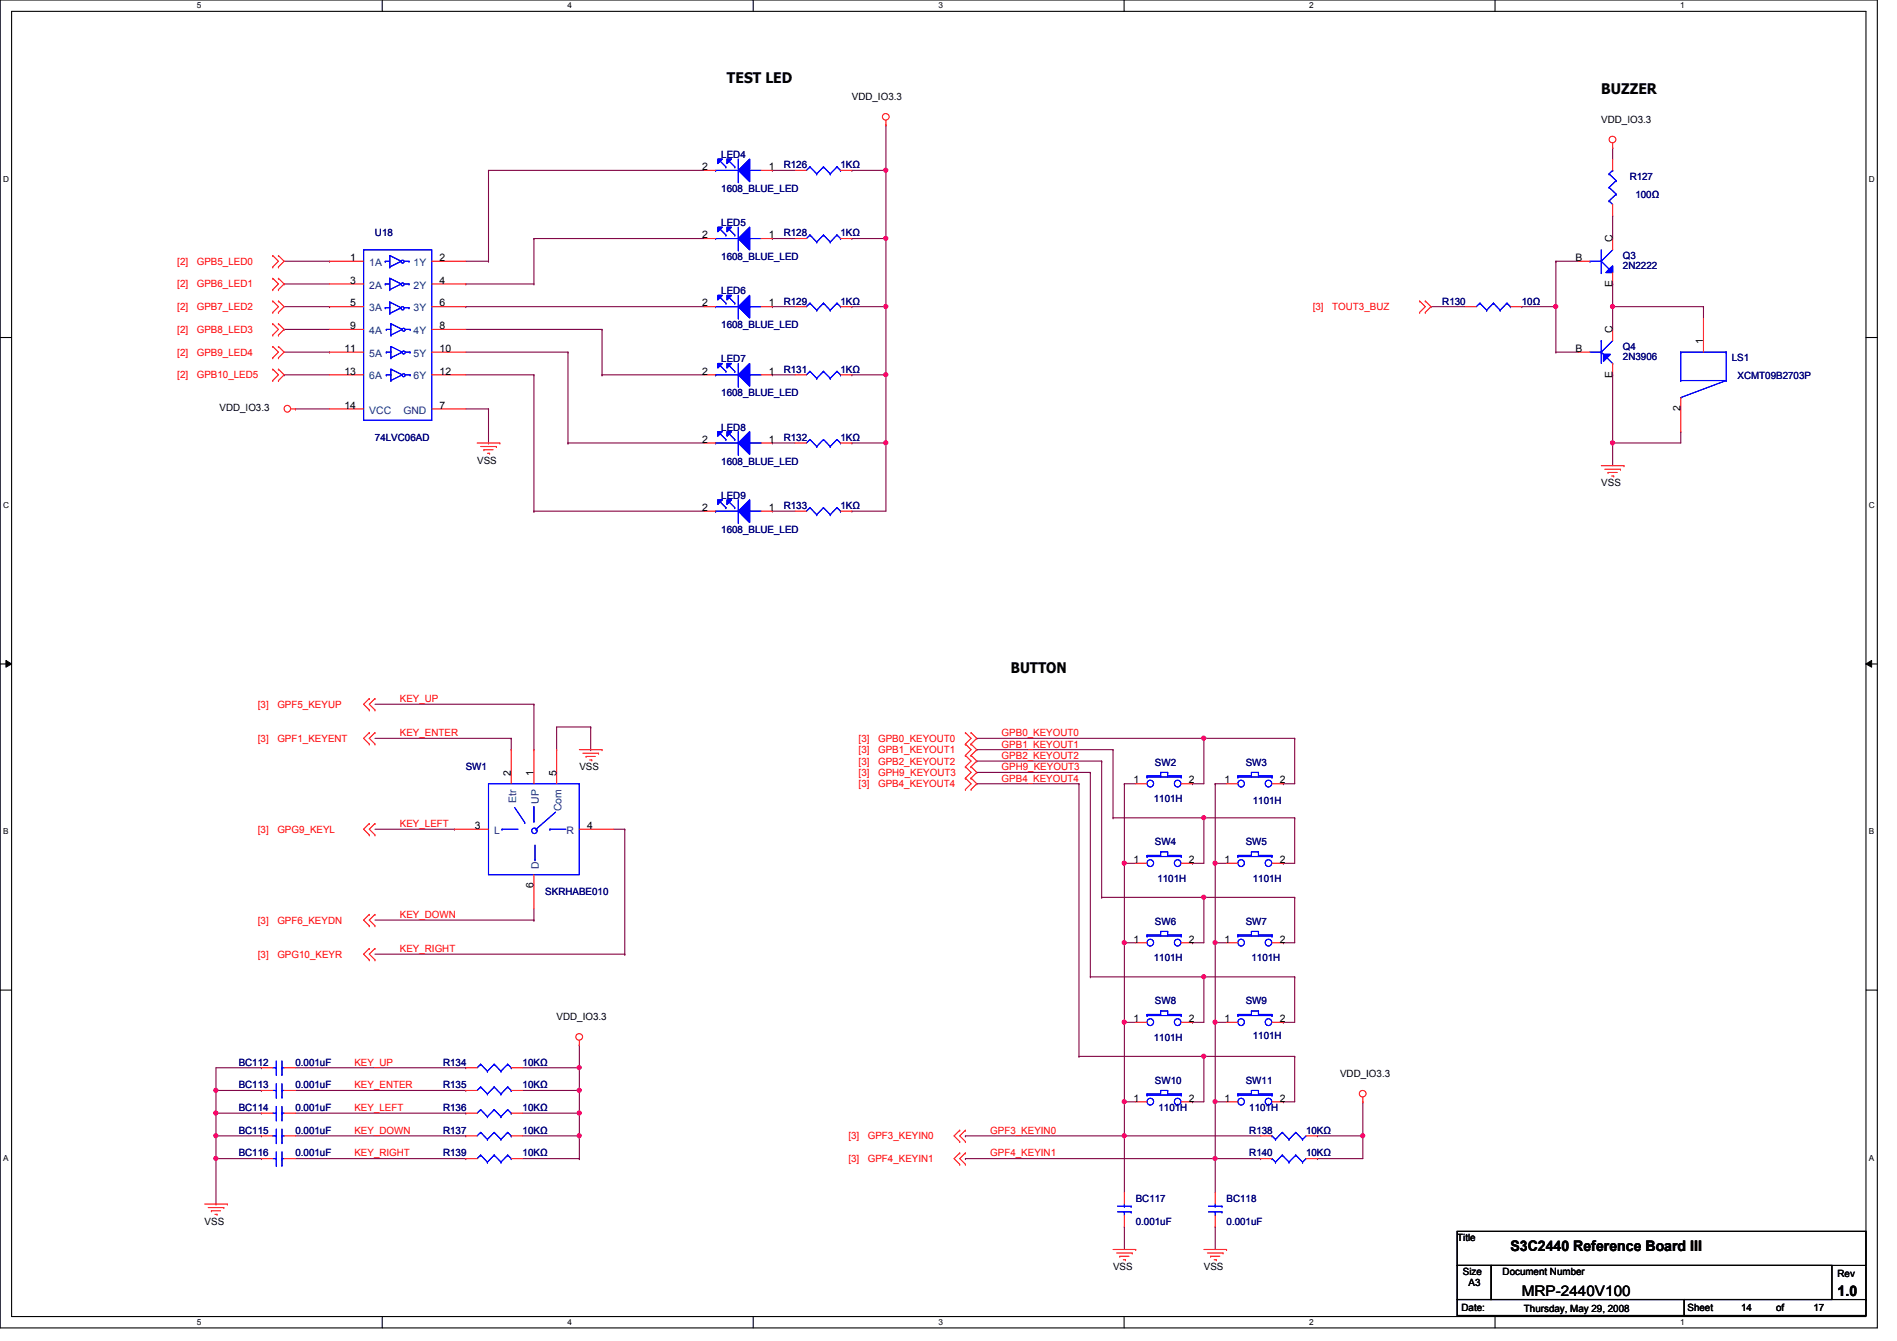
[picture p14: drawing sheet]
<svg xmlns="http://www.w3.org/2000/svg" width="297mm" height="210mm" viewBox="0 0 297 210" stroke-linecap="round" stroke-linejoin="round" font-family="sans-serif">
<defs><g id="words">
<g font-size="2.3">
<text x="113.8" y="13">TEST LED</text>
<text x="250.7" y="14.7">BUZZER</text>
<text x="158.3" y="105.4">BUTTON</text>
<text x="236.5" y="195.7">S3C2440 Reference Board III</text>
<text x="238.3" y="202.8">MRP-2440V100</text>
<text x="287.7" y="202.9">1.0</text>
</g>
<g font-size="1.6">
<text x="133.4" y="15.7">VDD_IO3.3</text>
<text x="250.7" y="19.2">VDD_IO3.3</text>
<text x="109.9" y="26.6">2</text>
<text x="120.4" y="26.6">1</text>
<text x="54.8" y="40.9">1</text>
<text x="68.8" y="40.9">2</text>
<text x="109.9" y="37.3">2</text>
<text x="120.4" y="37.3">1</text>
<text x="246.7" y="40.9">B</text>
<text x="252.5" y="37.9" transform="rotate(-90 252.5 37.9)">C</text>
<text x="54.8" y="44.4">3</text>
<text x="54.8" y="48">5</text>
<text x="68.8" y="44.4">4</text>
<text x="68.8" y="48">6</text>
<text x="109.9" y="48">2</text>
<text x="120.4" y="48">1</text>
<text x="252.5" y="45" transform="rotate(-90 252.5 45)">E</text>
<text x="54.8" y="51.5">9</text>
<text x="68.8" y="51.5">8</text>
<text x="252.5" y="52.1" transform="rotate(-90 252.5 52.1)">C</text>
<text x="266.7" y="53.9" transform="rotate(-90 266.7 53.9)">1</text>
<text x="53.9" y="55.1">11</text>
<text x="53.9" y="58.6">13</text>
<text x="68.8" y="55.1">10</text>
<text x="68.8" y="58.6">12</text>
<text x="109.9" y="58.6">2</text>
<text x="120.4" y="58.6">1</text>
<text x="246.7" y="55.1">B</text>
<text x="252.5" y="59.2" transform="rotate(-90 252.5 59.2)">E</text>
<text x="34.4" y="64.4">VDD_IO3.3</text>
<text x="53.9" y="64">14</text>
<text x="68.8" y="64">7</text>
<text x="263.1" y="64.3" transform="rotate(-90 263.1 64.3)">2</text>
<text x="109.9" y="69.3">2</text>
<text x="120.4" y="69.3">1</text>
<text x="74.7" y="72.6">VSS</text>
<text x="250.7" y="76.1">VSS</text>
<text x="109.9" y="80">2</text>
<text x="120.4" y="80">1</text>
<text x="80" y="121.5" transform="rotate(-90 80 121.5)">2</text>
<text x="83.6" y="121.5" transform="rotate(-90 83.6 121.5)">1</text>
<text x="87.1" y="121.5" transform="rotate(-90 87.1 121.5)">5</text>
<text x="90.7" y="120.6">VSS</text>
<text x="177.5" y="122.6">1</text>
<text x="186.2" y="122.6">2</text>
<text x="191.7" y="122.6">1</text>
<text x="200.4" y="122.6">2</text>
<text x="74.4" y="129.8">3</text>
<text x="91.9" y="129.8">4</text>
<text x="177.5" y="135.1">1</text>
<text x="186.2" y="135.1">2</text>
<text x="191.7" y="135.1">1</text>
<text x="200.4" y="135.1">2</text>
<text x="83.6" y="139" transform="rotate(-90 83.6 139)">6</text>
<text x="177.5" y="147.5">1</text>
<text x="186.2" y="147.5">2</text>
<text x="191.7" y="147.5">1</text>
<text x="200.4" y="147.5">2</text>
<text x="87.2" y="159.7">VDD_IO3.3</text>
<text x="177.5" y="160">1</text>
<text x="186.2" y="160">2</text>
<text x="191.7" y="160">1</text>
<text x="200.4" y="160">2</text>
<text x="177.5" y="172.4">1</text>
<text x="186.2" y="172.4">2</text>
<text x="191.7" y="172.4">1</text>
<text x="200.4" y="172.4">2</text>
<text x="209.8" y="168.6">VDD_IO3.3</text>
<text x="32" y="191.7">VSS</text>
<text x="228.2" y="194.2">Title</text>
<text x="174.3" y="198.8">VSS</text>
<text x="188.5" y="198.8">VSS</text>
<text x="229.1" y="199.5">Size</text>
<text x="230" y="201.3">A3</text>
<text x="235.3" y="199.5">Document Number</text>
<text x="287.7" y="199.9">Rev</text>
<text x="228.8" y="205.2">Date:</text>
<text x="238.6" y="205.4">Thursday, May 29, 2008</text>
<text x="264.2" y="205.2">Sheet</text>
<text x="272.6" y="205.2">14</text>
<text x="278.1" y="205.2">of</text>
<text x="284" y="205.2">17</text>
</g>
<g font-size="1.6" fill="#000080">
<text x="112.9" y="24.7">LED4</text>
<text x="122.7" y="26.3">R126</text>
<text x="131.6" y="26.3">1KΩ</text>
<text x="255.2" y="28.1">R127</text>
<text x="112.9" y="30.1">1608_BLUE_LED</text>
<text x="112.9" y="35.4">LED5</text>
<text x="256.1" y="30.9">100Ω</text>
<text x="58.7" y="37">U18</text>
<text x="112.9" y="40.7">1608_BLUE_LED</text>
<text x="122.7" y="37">R128</text>
<text x="131.6" y="37">1KΩ</text>
<text x="254.1" y="40.6">Q3</text>
<text x="112.9" y="46.1">LED6</text>
<text x="122.7" y="47.7">R129</text>
<text x="131.6" y="47.7">1KΩ</text>
<text x="225.8" y="47.7">R130</text>
<text x="238.3" y="47.7">10Ω</text>
<text x="254.1" y="42.2">2N2222</text>
<text x="112.9" y="51.4">1608_BLUE_LED</text>
<text x="112.9" y="56.7">LED7</text>
<text x="122.7" y="58.3">R131</text>
<text x="131.6" y="58.3">1KΩ</text>
<text x="254.1" y="54.8">Q4</text>
<text x="254.1" y="56.4">2N3906</text>
<text x="271.2" y="56.6">LS1</text>
<text x="272.1" y="59.4">XCMT09B2703P</text>
<text x="112.9" y="62.1">1608_BLUE_LED</text>
<text x="58.7" y="69">74LVC06AD</text>
<text x="112.9" y="67.4">LED8</text>
<text x="122.7" y="69">R132</text>
<text x="131.6" y="69">1KΩ</text>
<text x="112.9" y="72.7">1608_BLUE_LED</text>
<text x="112.9" y="78.1">LED9</text>
<text x="112.9" y="83.4">1608_BLUE_LED</text>
<text x="122.7" y="79.7">R133</text>
<text x="131.6" y="79.7">1KΩ</text>
<text x="180.8" y="119.8">SW2</text>
<text x="195.1" y="119.8">SW3</text>
<text x="72.9" y="120.6">SW1</text>
<text x="180.7" y="125.6">1101H</text>
<text x="196.2" y="125.9">1101H</text>
<text x="180.8" y="132.3">SW4</text>
<text x="195.1" y="132.3">SW5</text>
<text x="85.4" y="140.1">SKRHABE010</text>
<text x="181.2" y="138">1101H</text>
<text x="196.2" y="138">1101H</text>
<text x="180.8" y="144.7">SW6</text>
<text x="195.1" y="144.7">SW7</text>
<text x="180.7" y="150.5">1101H</text>
<text x="196" y="150.5">1101H</text>
<text x="180.8" y="157.2">SW8</text>
<text x="195.1" y="157.2">SW9</text>
<text x="37.4" y="166.8">BC112</text>
<text x="46.3" y="166.8">0.001uF</text>
<text x="69.4" y="166.8">R134</text>
<text x="81.8" y="166.8">10KΩ</text>
<text x="180.7" y="162.9">1101H</text>
<text x="196.2" y="162.7">1101H</text>
<text x="37.4" y="173.9">BC114</text>
<text x="37.4" y="170.3">BC113</text>
<text x="46.3" y="173.9">0.001uF</text>
<text x="46.3" y="170.3">0.001uF</text>
<text x="69.4" y="173.9">R136</text>
<text x="69.4" y="170.3">R135</text>
<text x="81.8" y="173.9">10KΩ</text>
<text x="81.8" y="170.3">10KΩ</text>
<text x="180.8" y="169.6">SW10</text>
<text x="181.4" y="173.9">1101H</text>
<text x="195.1" y="169.6">SW11</text>
<text x="195.6" y="173.9">1101H</text>
<text x="37.4" y="177.5">BC115</text>
<text x="46.3" y="177.5">0.001uF</text>
<text x="69.4" y="177.5">R137</text>
<text x="81.8" y="177.5">10KΩ</text>
<text x="195.6" y="177.5">R138</text>
<text x="204.5" y="177.5">10KΩ</text>
<text x="37.4" y="181">BC116</text>
<text x="46.3" y="181">0.001uF</text>
<text x="69.4" y="181">R139</text>
<text x="81.8" y="181">10KΩ</text>
<text x="195.6" y="181">R140</text>
<text x="204.5" y="181">10KΩ</text>
<text x="177.8" y="188.1">BC117</text>
<text x="177.8" y="191.7">0.001uF</text>
<text x="192.1" y="188.1">BC118</text>
<text x="192.1" y="191.7">0.001uF</text>
</g>
<g font-size="1.6" fill="#f00">
<text x="27.8" y="41.4">[2]</text>
<text x="30.8" y="41.4">GPB5_LED0</text>
<text x="27.8" y="45">[2]</text>
<text x="30.8" y="45">GPB6_LED1</text>
<text x="27.8" y="48.6">[2]</text>
<text x="27.8" y="52.1">[2]</text>
<text x="30.8" y="48.6">GPB7_LED2</text>
<text x="30.8" y="52.1">GPB8_LED3</text>
<text x="205.6" y="48.6">[3]</text>
<text x="208.6" y="48.6">TOUT3_BUZ</text>
<text x="27.8" y="55.7">[2]</text>
<text x="27.8" y="59.2">[2]</text>
<text x="30.8" y="55.7">GPB9_LED4</text>
<text x="30.8" y="59.2">GPB10_LED5</text>
<text x="40.4" y="110.8">[3]</text>
<text x="43.4" y="110.8">GPF5_KEYUP</text>
<text x="62.6" y="109.9">KEY_UP</text>
<text x="40.4" y="116.1">[3]</text>
<text x="43.4" y="116.1">GPF1_KEYENT</text>
<text x="62.6" y="115.2">KEY_ENTER</text>
<text x="134.4" y="116.1">[3]</text>
<text x="134.4" y="117.9">[3]</text>
<text x="134.4" y="119.7">[3]</text>
<text x="137.5" y="116.1">GPB0_KEYOUT0</text>
<text x="137.5" y="117.9">GPB1_KEYOUT1</text>
<text x="137.5" y="119.7">GPB2_KEYOUT2</text>
<text x="156.8" y="117">GPB1_KEYOUT1</text>
<text x="156.8" y="118.8">GPB2_KEYOUT2</text>
<text x="156.8" y="115.2">GPB0_KEYOUT0</text>
<text x="134.4" y="121.5">[3]</text>
<text x="134.4" y="123.2">[3]</text>
<text x="137.5" y="121.5">GPH9_KEYOUT3</text>
<text x="137.5" y="123.2">GPB4_KEYOUT4</text>
<text x="156.8" y="122.3">GPB4_KEYOUT4</text>
<text x="156.8" y="120.6">GPH9_KEYOUT3</text>
<text x="40.4" y="130.3">[3]</text>
<text x="43.4" y="130.3">GPG9_KEYL</text>
<text x="62.6" y="129.5">KEY_LEFT</text>
<text x="62.6" y="143.7">KEY_DOWN</text>
<text x="40.4" y="144.6">[3]</text>
<text x="40.4" y="149.9">[3]</text>
<text x="43.4" y="144.6">GPF6_KEYDN</text>
<text x="43.4" y="149.9">GPG10_KEYR</text>
<text x="62.6" y="149">KEY_RIGHT</text>
<text x="55.5" y="166.8">KEY_UP</text>
<text x="55.5" y="170.3">KEY_ENTER</text>
<text x="55.5" y="173.9">KEY_LEFT</text>
<text x="55.5" y="177.5">KEY_DOWN</text>
<text x="132.8" y="178.3">[3]</text>
<text x="135.9" y="178.3">GPF3_KEYIN0</text>
<text x="155.1" y="177.5">GPF3_KEYIN0</text>
<text x="55.5" y="181">KEY_RIGHT</text>
<text x="132.8" y="181.9">[3]</text>
<text x="135.9" y="181.9">GPF4_KEYIN1</text>
<text x="155.1" y="181">GPF4_KEYIN1</text>
</g>
<g font-size="1.6" fill="#004080">
<text x="57.8" y="41.6">1A</text>
<text x="64.8" y="41.6">1Y</text>
<text x="57.8" y="45.2">2A</text>
<text x="64.8" y="45.2">2Y</text>
<text x="57.8" y="48.7">3A</text>
<text x="57.8" y="52.3">4A</text>
<text x="64.8" y="48.7">3Y</text>
<text x="64.8" y="52.3">4Y</text>
<text x="57.8" y="55.8">5A</text>
<text x="57.8" y="59.4">6A</text>
<text x="64.8" y="55.8">5Y</text>
<text x="64.8" y="59.4">6Y</text>
<text x="57.8" y="64.7">VCC</text>
<text x="63.2" y="64.7">GND</text>
<text x="80.8" y="125.7" transform="rotate(-90 80.8 125.7)">Etr</text>
<text x="84.4" y="125.9" transform="rotate(-90 84.4 125.9)">UP</text>
<text x="77.4" y="130.5">L</text>
<text x="87.9" y="127" transform="rotate(-90 87.9 127)">Com</text>
<text x="88.7" y="130.5">R</text>
<text x="84.4" y="136" transform="rotate(-90 84.4 136)">D</text>
</g>
<g font-size="1.3">
<text x="30.8" y="1.3">5</text>
<text x="88.9" y="1.3">4</text>
<text x="146.9" y="1.3">3</text>
<text x="205" y="1.3">2</text>
<text x="263.1" y="1.3">1</text>
<text x=".5" y="28.4">D</text>
<text x="292.6" y="28.4">D</text>
<text x=".5" y="79.5">C</text>
<text x="292.6" y="79.5">C</text>
<text x=".5" y="130.6">B</text>
<text x="292.6" y="130.6">B</text>
<text x=".5" y="181.7">A</text>
<text x="292.6" y="181.7">A</text>
<text x="30.8" y="207.4">5</text>
<text x="88.9" y="207.4">4</text>
<text x="146.9" y="207.4">3</text>
<text x="205" y="207.4">2</text>
<text x="263.1" y="207.4">1</text>
</g>
</g></defs>
<path d="M0 0h294v207.9h-294zM1.8 1.8h290.4v204.3h-290.4z" fill="none" stroke="#000" stroke-width=".17"/>
<g fill="#fff">
<path d="M30.8 .2h.7v1.4h-.7z"/>
<path d="M30.8 206.2h.7v1.4h-.7z"/>
</g>
<path d="M59.9 0v1.8M59.9 206.1v1.8" fill="none" stroke="#000" stroke-width=".17"/>
<g fill="#fff">
<path d="M88.9 .2h.6v1.4h-.6z"/>
<path d="M88.9 206.2h.6v1.4h-.6z"/>
</g>
<path d="M117.9 0v1.8M117.9 206.1v1.8" fill="none" stroke="#000" stroke-width=".17"/>
<g fill="#fff">
<path d="M146.9 .2h.7v1.4h-.7z"/>
<path d="M146.9 206.2h.7v1.4h-.7z"/>
</g>
<path d="M176 0v1.8M176 206.1v1.8" fill="none" stroke="#000" stroke-width=".17"/>
<g fill="#fff">
<path d="M205 .2h.7v1.4h-.7z"/>
<path d="M205 206.2h.7v1.4h-.7z"/>
</g>
<path d="M234.1 0v1.8M234.1 206.1v1.8" fill="none" stroke="#000" stroke-width=".17"/>
<g fill="#fff">
<path d="M263.1 .2h.7v1.4h-.7z"/>
<path d="M263.1 206.2h.7v1.4h-.7z"/>
<path d="M.5 27.3h.9v1.4h-.9z"/>
<path d="M292.6 27.3h.9v1.4h-.9z"/>
<path d="M.5 78.4h.9v1.4h-.9z"/>
<path d="M292.6 78.4h.9v1.4h-.9z"/>
</g>
<path d="M0 52.8h1.8M292.2 52.8h1.8" fill="none" stroke="#000" stroke-width=".17"/>
<g fill="#fff">
<path d="M.5 129.5h.8v1.4h-.8z"/>
<path d="M292.6 129.5h.8v1.4h-.8z"/>
</g>
<path d="M0 103.9h1.8M292.2 103.9h1.8" fill="none" stroke="#000" stroke-width=".17"/>
<path d="M.9 103.4l.9 .5-.9 .5zM292.2 103.9l.9-.5v1z" fill="#000"/>
<path d="M.9 103.4l.9 .5-.9 .5zM292.2 103.9l.9-.5v1z" fill="none" stroke="#000" stroke-width=".16"/>
<g fill="#fff">
<path d="M.5 180.5h.8v1.4h-.8z"/>
<path d="M292.6 180.5h.8v1.4h-.8z"/>
</g>
<path d="M0 155h1.8M292.2 155h1.8" fill="none" stroke="#000" stroke-width=".17"/>
<path d="M76.5 26.7h.1M76.5 26.7h33.8M133.4 37.3h.1M138.7 26.7h.1M138.7 26.7v10.6h-5.3M120.9 48h.1M120.9 48h3.6" fill="none" stroke="#800040" stroke-width=".17"/>
<circle cx="138.7" cy="37.3" r=".32" fill="#f0f"/>
<circle cx="138.7" cy="37.3" r=".32" fill="none" stroke="#f0f" stroke-width=".17"/>
<circle cx="138.7" cy="26.6" r=".32" fill="#f0f"/>
<circle cx="138.7" cy="26.6" r=".32" fill="none" stroke="#f0f" stroke-width=".17"/>
<path d="M83.6 37.3h.1M83.6 37.3h26.7M133.4 26.7h.1M133.4 26.7h5.3M133.4 48h.1M133.4 48h5.3M138.7 58.7h.1M138.7 58.7v10.6" fill="none" stroke="#800040" stroke-width=".17"/>
<circle cx="138.7" cy="58.6" r=".32" fill="#f0f"/>
<circle cx="138.7" cy="58.6" r=".32" fill="none" stroke="#f0f" stroke-width=".17"/>
<g fill="none" stroke="#800040" stroke-width=".17">
<path d="M138.7 19.6h.1M138.7 19.6v7.1M120.9 37.3h.1M120.9 26.7h.1M120.9 37.3h3.6M120.9 26.7h3.6M72.9 48h.1M72.9 48h37.4M94.3 58.7h.1M94.3 58.7h16M120.9 58.7h.1M120.9 58.7h3.6"/>
<path d="M133.4 58.7h.1M133.4 58.7h5.3M202.7 115.6h.1M202.7 115.6v7.1M188.5 140.5h.1M188.5 140.5h14.2"/>
</g>
<circle cx="188.5" cy="140.4" r=".32" fill="#f0f"/>
<circle cx="188.5" cy="140.4" r=".32" fill="none" stroke="#f0f" stroke-width=".17"/>
<path d="M152.9 117.3h.1M152.9 117.3h21.4M188.5 115.6h.1M188.5 115.6h14.2M176.1 135.1h.1M176.1 135.1h1.7M188.5 165.4h.1M188.5 165.4v7.1" fill="none" stroke="#800040" stroke-width=".17"/>
<circle cx="188.5" cy="115.5" r=".32" fill="#f0f"/>
<circle cx="188.5" cy="115.5" r=".32" fill="none" stroke="#f0f" stroke-width=".17"/>
<g fill="none" stroke="#800040" stroke-width=".17">
<path d="M188.5 115.6h.1M188.5 115.6v7.1M176.1 122.7h.1M176.1 122.7h1.7M176.1 147.6h.1M176.1 147.6v12.4M188.5 140.5h.1M188.5 140.5v7.1M190.3 147.6h.1M190.3 147.6h1.8M176.1 160h.1M176.1 177.8h.1"/>
<path d="M176.1 160h1.7M176.1 177.8h21.3M201 172.5h.1M201 172.5h1.7"/>
</g>
<circle cx="176" cy="147.5" r=".32" fill="#f0f"/>
<circle cx="176" cy="147.5" r=".32" fill="none" stroke="#f0f" stroke-width=".17"/>
<path d="M188.5 165.4h.1M188.5 165.4h14.2" fill="none" stroke="#800040" stroke-width=".17"/>
<circle cx="188.5" cy="165.3" r=".32" fill="#f0f"/>
<circle cx="188.5" cy="165.3" r=".32" fill="none" stroke="#f0f" stroke-width=".17"/>
<path d="M172.5 119.1h.1M172.5 119.1v21.4M152.9 122.7h.1M152.9 122.7h16M188.5 128h.1M188.5 128h14.2M190.3 135.1h.1M190.3 135.1v12.5M176.1 147.6h.1M176.1 147.6h1.7M190.3 172.5h.1M190.3 172.5h1.8" fill="none" stroke="#800040" stroke-width=".17"/>
<circle cx="190.3" cy="135.1" r=".32" fill="#f0f"/>
<circle cx="190.3" cy="135.1" r=".32" fill="none" stroke="#f0f" stroke-width=".17"/>
<path d="M168.9 122.7h.1M168.9 122.7v42.7M190.3 122.7h.1M190.3 122.7h1.8M190.3 181.4h.1M190.3 181.4v5.3" fill="none" stroke="#800040" stroke-width=".17"/>
<circle cx="190.3" cy="181.3" r=".32" fill="#f0f"/>
<circle cx="190.3" cy="181.3" r=".32" fill="none" stroke="#f0f" stroke-width=".17"/>
<path d="M176.1 135.1h.1M176.1 135.1v12.5M190.3 122.7h.1M190.3 122.7v12.4" fill="none" stroke="#800040" stroke-width=".17"/>
<circle cx="176" cy="135.1" r=".32" fill="#f0f"/>
<circle cx="176" cy="135.1" r=".32" fill="none" stroke="#f0f" stroke-width=".17"/>
<path d="M176.1 177.8h.1M176.1 177.8v8.9" fill="none" stroke="#800040" stroke-width=".17"/>
<circle cx="176" cy="177.8" r=".32" fill="#f0f"/>
<circle cx="176" cy="177.8" r=".32" fill="none" stroke="#f0f" stroke-width=".17"/>
<path d="M190.3 147.6h.1M190.3 147.6v12.4" fill="none" stroke="#800040" stroke-width=".17"/>
<circle cx="190.3" cy="147.5" r=".32" fill="#f0f"/>
<circle cx="190.3" cy="147.5" r=".32" fill="none" stroke="#f0f" stroke-width=".17"/>
<path d="M152.9 119.1h.1M152.9 119.1h19.6M186.7 147.6h.1M186.7 147.6h1.8M188.5 152.9h.1M188.5 152.9h14.2M176.1 160h.1M176.1 160v12.5M201 160h.1M201 160h1.7" fill="none" stroke="#800040" stroke-width=".17"/>
<circle cx="176" cy="160" r=".32" fill="#f0f"/>
<circle cx="176" cy="160" r=".32" fill="none" stroke="#f0f" stroke-width=".17"/>
<path d="M188.5 128h.1M188.5 128v7.1M201 122.7h.1M201 122.7h1.7" fill="none" stroke="#800040" stroke-width=".17"/>
<circle cx="188.5" cy="128" r=".32" fill="#f0f"/>
<circle cx="188.5" cy="128" r=".32" fill="none" stroke="#f0f" stroke-width=".17"/>
<path d="M190.3 135.1h.1M190.3 135.1h1.8M190.3 160h.1M190.3 160v12.5" fill="none" stroke="#800040" stroke-width=".17"/>
<circle cx="190.3" cy="160" r=".32" fill="#f0f"/>
<circle cx="190.3" cy="160" r=".32" fill="none" stroke="#f0f" stroke-width=".17"/>
<g fill="none" stroke="#800040" stroke-width=".17">
<path d="M174.3 117.3h.1M174.3 117.3v10.7M152.9 120.9h.1M152.9 120.9h17.8M170.7 120.9h.1M170.7 120.9v32M186.7 122.7h.1M186.7 135.1h.1M186.7 135.1h1.8M186.7 122.7h1.8M201 135.1h.1M202.7 128h.1"/>
<path d="M202.7 128v7.1h-1.7M188.5 152.9h.1M188.5 152.9v7.1h-1.8M202.7 152.9h.1M202.7 140.5h.1M202.7 140.5v7.1M202.7 152.9v7.1M176.1 172.5h.1M176.1 172.5h1.7M186.7 160h.1M190.3 160h.1M190.3 160h1.8"/>
<path d="M202.7 165.4h.1M202.7 165.4v7.1M190.3 181.4h7.1M197.4 181.4h.1"/>
</g>
<circle cx="188.5" cy="152.9" r=".32" fill="#f0f"/>
<circle cx="188.5" cy="152.9" r=".32" fill="none" stroke="#f0f" stroke-width=".17"/>
<path d="M176.1 122.7h.1M176.1 122.7v12.4M201 147.6h.1M201 147.6h1.7M186.7 172.5h.1M186.7 172.5h1.8M206.3 177.8h.1M206.3 177.8h7.1M206.3 181.4h.1M206.3 181.4h7.1" fill="none" stroke="#800040" stroke-width=".17"/>
<circle cx="213.4" cy="177.8" r=".32" fill="#f0f"/>
<circle cx="213.4" cy="177.8" r=".32" fill="none" stroke="#f0f" stroke-width=".17"/>
<g fill="none" stroke="#800040" stroke-width=".17">
<path d="M58.7 115.6h21.3M58.7 110.2h24.9M80 115.6h.1M80 117.3h.1M80 115.6v1.7M83.6 117.3h.1M83.6 110.2h.1M83.6 110.2v7.1M87.2 117.3h.1M92.5 113.8h.1M92.5 117.3h.1M92.5 113.8h-5.3v3.5"/>
<path d="M92.5 113.8v3.5M58.7 129.8h12.5M71.2 129.8h.1M96 129.8h1.8M97.8 129.8h.1M97.8 129.8v19.6M58.7 144h24.9M58.7 149.4h39.1M83.6 144h.1M83.6 142.2v1.8M97.8 149.4h.1M46.3 170.7h26.6"/>
<path d="M46.3 177.8h26.6M46.3 174.2h26.6M46.3 167.1h26.6M72.9 170.7h.1M72.9 177.8h.1M72.9 174.2h.1M72.9 167.1h.1M90.7 174.2h.1M90.7 170.7v3.5M90.7 177.8v3.6M213.4 177.8h.1M213.4 177.8v3.6"/>
<path d="M46.3 181.4h26.6M72.9 181.4h.1M90.7 181.4h.1"/>
</g>
<circle cx="90.7" cy="174.2" r=".32" fill="#f0f"/>
<circle cx="90.7" cy="174.2" r=".32" fill="none" stroke="#f0f" stroke-width=".17"/>
<path d="M90.7 177.8h.1M90.7 174.2v3.6" fill="none" stroke="#800040" stroke-width=".17"/>
<circle cx="90.7" cy="177.8" r=".32" fill="#f0f"/>
<circle cx="90.7" cy="177.8" r=".32" fill="none" stroke="#f0f" stroke-width=".17"/>
<path d="M90.7 170.7h.1M90.7 167.1v3.6" fill="none" stroke="#800040" stroke-width=".17"/>
<circle cx="90.7" cy="170.7" r=".32" fill="#f0f"/>
<circle cx="90.7" cy="170.7" r=".32" fill="none" stroke="#f0f" stroke-width=".17"/>
<path d="M81.8 167.1h8.9M90.7 167.1h.1" fill="none" stroke="#800040" stroke-width=".17"/>
<circle cx="90.7" cy="167.1" r=".32" fill="#f0f"/>
<circle cx="90.7" cy="167.1" r=".32" fill="none" stroke="#f0f" stroke-width=".17"/>
<g fill="none" stroke="#800040" stroke-width=".17">
<path d="M243.6 48h.1M243.6 48v7.1M266.7 48h.1M266.7 48v1.8M252.5 69.3h.1M252.5 69.3v3.6M81.8 170.7h8.9M81.8 177.8h8.9M81.8 174.2h8.9M90.7 170.7h.1M90.7 177.8h.1M90.7 174.2h.1"/>
<path d="M81.8 181.4h8.9M90.7 181.4h.1"/>
</g>
<circle cx="243.6" cy="48" r=".32" fill="#f0f"/>
<circle cx="243.6" cy="48" r=".32" fill="none" stroke="#f0f" stroke-width=".17"/>
<path d="M252.5 33.8h.1M252.5 33.8v3.5M243.6 40.9h.1M243.6 55.1h.1M243.6 40.9h3.6M243.6 55.1h3.6M252.5 48h.1M252.5 48v3.6M252.5 48h14.2" fill="none" stroke="#800040" stroke-width=".17"/>
<circle cx="252.5" cy="48" r=".32" fill="#f0f"/>
<circle cx="252.5" cy="48" r=".32" fill="none" stroke="#f0f" stroke-width=".17"/>
<path d="M252.5 23.1h.1M252.5 23.1v1.8M238.3 48h.1M238.3 48h5.3M263.2 67.6h.1M263.2 67.6v1.7M33.8 170.7h.1M40.9 167.1h.1M40.9 167.1h-7.1v3.6" fill="none" stroke="#800040" stroke-width=".17"/>
<circle cx="33.8" cy="170.7" r=".32" fill="#f0f"/>
<circle cx="33.8" cy="170.7" r=".32" fill="none" stroke="#f0f" stroke-width=".17"/>
<path d="M33.8 174.2h.1M40.9 170.7h.1M40.9 170.7h-7.1v3.5" fill="none" stroke="#800040" stroke-width=".17"/>
<circle cx="33.8" cy="174.2" r=".32" fill="#f0f"/>
<circle cx="33.8" cy="174.2" r=".32" fill="none" stroke="#f0f" stroke-width=".17"/>
<path d="M33.8 177.8h.1M40.9 174.2h.1M40.9 174.2h-7.1v3.6" fill="none" stroke="#800040" stroke-width=".17"/>
<circle cx="33.8" cy="177.8" r=".32" fill="#f0f"/>
<circle cx="33.8" cy="177.8" r=".32" fill="none" stroke="#f0f" stroke-width=".17"/>
<path d="M40.9 177.8h.1M40.9 177.8h-7.1v3.6M33.8 181.4h.1" fill="none" stroke="#800040" stroke-width=".17"/>
<circle cx="33.8" cy="181.3" r=".32" fill="#f0f"/>
<circle cx="33.8" cy="181.3" r=".32" fill="none" stroke="#f0f" stroke-width=".17"/>
<g fill="none" stroke="#800040" stroke-width=".17">
<path d="M243.6 40.9h.1M243.6 40.9v7.1M252.5 58.7h.1M252.5 44.4h.1M252.5 44.4v3.6M252.5 58.7v10.6M252.5 69.3h.1M252.5 69.3h10.7M33.8 188.5h.1M40.9 181.4h.1M40.9 181.4h-7.1v7.1M176.1 192h.1"/>
<path d="M176.1 192v3.6M190.3 192h.1M190.3 192v3.6"/>
</g>
<circle cx="252.5" cy="69.3" r=".32" fill="#f0f"/>
<circle cx="252.5" cy="69.3" r=".32" fill="none" stroke="#f0f" stroke-width=".17"/>
<path d="M190.3 172.5h.1M190.3 172.5v8.9" fill="none" stroke="#800040" stroke-width=".17"/>
<circle cx="190.3" cy="172.4" r=".32" fill="#f0f"/>
<circle cx="190.3" cy="172.4" r=".32" fill="none" stroke="#f0f" stroke-width=".17"/>
<path d="M152.9 115.6h.1M152.9 115.6h35.6M174.3 128h.1M174.3 128h14.2M170.7 152.9h.1M170.7 152.9h17.8M168.9 165.4h.1M168.9 165.4h19.6M176.1 172.5h.1M176.1 172.5v5.3M151.2 181.4h.1M151.2 181.4h39.1" fill="none" stroke="#800040" stroke-width=".17"/>
<circle cx="176" cy="172.4" r=".32" fill="#f0f"/>
<circle cx="176" cy="172.4" r=".32" fill="none" stroke="#f0f" stroke-width=".17"/>
<g fill="none" stroke="#800040" stroke-width=".17">
<path d="M138.7 37.3h.1M138.7 37.3v10.7M224.1 48h.1M224.1 48h5.3M88.9 69.3h.1M88.9 69.3h21.4M120.9 69.3h.1M120.9 69.3h3.6M133.4 69.3h.1M133.4 69.3h5.3M138.7 69.3h.1M138.7 69.3v10.7"/>
<path d="M172.5 140.5h.1M172.5 140.5h16M90.7 163.6h.1M90.7 163.6v3.5M151.2 177.8h.1M151.2 177.8h24.9M213.4 172.5h.1M213.4 172.5v5.3"/>
</g>
<circle cx="138.7" cy="69.3" r=".32" fill="#f0f"/>
<circle cx="138.7" cy="69.3" r=".32" fill="none" stroke="#f0f" stroke-width=".17"/>
<g fill="none" stroke="#800040" stroke-width=".17">
<path d="M44.5 44.4h.1M44.5 51.6h.1M44.5 58.7h.1M44.5 40.9h7.1M44.5 44.4h7.1M44.5 48h7.1M44.5 51.6h7.1M44.5 55.1h7.1M44.5 58.7h7.1M51.6 40.9h.1M51.6 48h.1M51.6 55.1h.1"/>
<path d="M138.7 48h.1M138.7 48v10.7M46.3 64h.1M46.3 64h5.3M72.9 64h3.6M76.5 64h.1M76.5 69.3h.1M76.5 64v5.3M83.6 80h.1M83.6 80h26.7M120.9 80h.1M120.9 80h3.6"/>
<path d="M133.4 80h.1M133.4 80h5.3"/>
</g>
<circle cx="138.7" cy="48" r=".32" fill="#f0f"/>
<circle cx="138.7" cy="48" r=".32" fill="none" stroke="#f0f" stroke-width=".17"/>
<g fill="none" stroke="#800040" stroke-width=".17">
<path d="M76.5 26.7h.1M76.5 26.7v14.2M83.6 37.3v7.1M72.9 44.4h.1M72.9 40.9h3.6M72.9 44.4h10.7M72.9 51.6h21.4M72.9 55.1h16M72.9 58.7h10.7M76.5 40.9h.1M83.6 44.4h.1M83.6 58.7h.1"/>
<path d="M83.6 58.7v21.3M88.9 55.1h.1M88.9 55.1v14.2M94.3 51.6h.1M94.3 58.7h.1M94.3 51.6v7.1M88.9 69.3h.1M83.6 80h.1"/>
</g>
<g fill="none" stroke="#f00" stroke-width=".17">
<path d="M138.7 19.6h.1M138.7 18.8v.8M252.5 23.1h.1M252.5 22.4v.7M42.7 48.9h.1M42.7 47.1h.1M42.7 52.5h.1M42.7 50.7h.1M42.7 56h.1M42.7 54.2h.1M42.7 59.6h.1M42.7 57.8h.1"/>
<path d="M42.7 45.3h.1M42.7 43.6h.1M42.7 41.8h.1M42.7 40h.1M42.7 47.1l.9 .9-.9 .9M42.7 50.7l.9 .9-.9 .9M42.7 54.2l.9 .9-.9 .9M42.7 57.8l.9 .9-.9 .9M42.7 43.6l.9 .8-.9 .9M42.7 40l.9 .9-.9 .9M43.6 47.1h.1M43.6 48.9h.1"/>
<path d="M43.6 50.7h.1M43.6 52.5h.1M43.6 54.2h.1M43.6 56h.1M43.6 57.8h.1M43.6 59.6h.1M43.6 43.6h.1M43.6 45.3h.1M43.6 40h.1M43.6 41.8h.1M43.6 47.1l.9 .9-.9 .9M43.6 50.7l.9 .9-.9 .9"/>
<path d="M43.6 54.2l.9 .9-.9 .9M43.6 57.8l.9 .9-.9 .9M43.6 43.6l.9 .8-.9 .9M43.6 40l.9 .9-.9 .9M222.3 48.9h.1M222.3 47.1h.1M222.3 47.1l.9 .9-.9 .9M223.2 47.1h.1M223.2 48.9h.1M223.2 47.1l.9 .9-.9 .9M45.5 64h.8M46.3 64h.1"/>
<path d="M74.7 69.3h3.6M75.3 69.9h2.4M75.8 70.4h.1M75.8 70.4h1.4M76.3 70.9h.4M76.7 70.9h.1M77.7 69.9h.1M78.3 69.3h.1M250.7 72.9h3.6M251.3 73.4h2.4M251.8 74h.1M251.8 74h1.4"/>
<path d="M252.3 74.5h.4M252.7 74.5h.1M253.7 73.4h.1M254.3 72.9h.1M57.8 109.3h.1M57.8 111.1h.1M57.8 114.7h.1M57.8 116.5h.1M57.8 109.3l-.9 .9 .9 .9M57.8 114.7l-.9 .9 .9 .9M58.7 109.3h.1M58.7 111.1h.1"/>
<path d="M58.7 114.7h.1M58.7 116.5h.1M58.7 109.3l-.9 .9 .9 .9M58.7 114.7l-.9 .9 .9 .9M90.7 117.3h3.6M91.3 117.9h2.4M91.8 118.4h.1M91.8 118.4h1.4M92.3 119h.4M92.7 119h.1M93.7 117.9h.1M94.3 117.3h.1"/>
<path d="M151.2 116.5h.1M151.2 114.7h.1M151.2 118.2h.1M151.2 114.7l.9 .9-.9 .9M151.2 116.5l.9 .8-.9 .9M151.2 118.2l.9 .9-.9 .9M152.1 114.7h.1M152.1 116.5h.1M152.1 118.2h.1M152.1 114.7l.8 .9-.8 .9M152.1 116.5l.8 .8-.8 .9M152.1 118.2l.8 .9-.8 .9"/>
<path d="M57.8 128.9h.1M57.8 130.7h.1M57.8 128.9l-.9 .9 .9 .9M58.7 128.9h.1M58.7 130.7h.1M58.7 128.9l-.9 .9 .9 .9M151.2 120h.1M151.2 121.8h.1M151.2 123.6h.1M151.2 120l.9 .9-.9 .9M151.2 121.8l.9 .9-.9 .9M152.1 120h.1"/>
<path d="M152.1 121.8h.1M152.1 123.6h.1M152.1 120l.8 .9-.8 .9M152.1 121.8l.8 .9-.8 .9M192.1 122.7h1.7M199.2 122.7h1.8M57.8 143.1h.1M57.8 144.9h.1M57.8 148.5h.1M57.8 150.2h.1M57.8 143.1l-.9 .9 .9 .9M57.8 148.5l-.9 .9 .9 .8"/>
<path d="M58.7 143.1h.1M58.7 144.9h.1M58.7 148.5h.1M58.7 150.2h.1M58.7 143.1l-.9 .9 .9 .9M58.7 148.5l-.9 .9 .9 .8M40.9 177.8h1.8M44.5 177.8h1.8M72.9 174.2h1.8M80 174.2h1.8M90.7 163.6h.1M90.7 162.9v.7"/>
<path d="M150.3 176.9h.1M150.3 178.7h.1M150.3 176.9l-.9 .9 .9 .9M151.2 176.9h.1M151.2 178.7h.1M151.2 176.9l-.9 .9 .9 .9M192.1 160h1.7M197.4 177.8h1.8M199.2 160h1.8M204.5 177.8h1.8M213.4 172.5h.1M213.4 171.7v.8"/>
<path d="M32 188.5h3.6M32.6 189h2.4M33.1 189.5h.1M33.1 189.5h1.4M33.7 190.1h.3M34 190.1h.1M35 189h.1M35.6 188.5h.1M150.3 180.5h.1M150.3 182.2h.1M150.3 180.5l-.9 .9 .9 .8M151.2 180.5h.1"/>
<path d="M151.2 182.2h.1M151.2 180.5l-.9 .9 .9 .8M174.3 195.6h3.5M174.8 196.1h2.5M175.3 196.6h.1M175.3 196.6h1.5M175.9 197.2h.3M176.2 197.2h.1M177.3 196.1h.1M177.8 195.6h.1M188.5 195.6h3.6M189.1 196.1h2.4"/>
<path d="M189.6 196.6h.1M189.6 196.6h1.4M190.1 197.2h.4M190.5 197.2h.1M191.5 196.1h.1M192.1 195.6h.1"/>
<circle cx="138.7" cy="18.3" r=".52"/>
<circle cx="252.5" cy="21.8" r=".52"/>
<circle cx="45" cy="64" r=".52"/>
<circle cx="90.7" cy="162.3" r=".52"/>
<circle cx="213.4" cy="171.2" r=".52"/>
</g>
<path d="M228.2 192.7h64v5.4h-64zM228.2 198.1h5.3v5.3h-5.3zM233.5 198.1h53.3v5.3h-53.3zM292.2 198.2v5.2M228.2 203.4h35.5v2.5h-35.5zM263.7 203.4h28.5v2.5h-28.5zM292.2 203.4h.1" fill="none" stroke="#000" stroke-width=".17"/>
<g fill="none" stroke="#00f" stroke-width=".17">
<path d="M193.8 121.5h.1M193.8 121.6h.1M193.8 121.5v.1M193.8 121.6h5.4M193.8 121.5h2.2M196 120.9h.1M196 121.5h.1M196 120.9v.6M196 120.9h1.1M197.1 121.5h.1M197.1 120.9h.1M197.1 120.9v.6"/>
<path d="M197.1 121.5h2.1M199.2 121.6h.1M199.2 121.5h.1M199.2 121.5v.1M193.8 158.8h.1M193.8 159h.1M193.8 159h5.4M193.8 158.8h2.2M193.8 158.8v.2M196 158.2h.1M196 158.8h.1M196 158.2h1.1"/>
<path d="M196 158.2v.6M197.1 158.8h.1M197.1 158.2h.1M197.1 158.8h2.1M197.1 158.2v.6M199.2 159h.1M199.2 158.8h.1M199.2 158.8v.2M42.7 177.8h.6M43.3 177.8h.1M43.3 178.9h.1M43.3 176.7v2.2"/>
<path d="M44.1 177.8h.1M44.1 178.9h.1M44.1 177.8h.4M44.1 176.7v2.2M75.3 173.7h.1M75.3 173.7l-.6 .5M75.3 173.7l1 1.1M76.3 174.8h.1M77.4 173.7h.1M77.4 173.7l-1.1 1.1M77.4 173.7l1 1.1M78.4 174.8h.1"/>
<path d="M79.5 173.7h.1M79.5 173.7l-1.1 1.1M79.5 173.7l.5 .5M80 174.2h.1M199.2 177.8h.1M199.2 177.8l.5 .5M199.7 178.3h.1M200.8 177.2h.1M200.8 177.2l1 1.1M200.8 177.2l-1.1 1.1M201.8 178.3h.1M202.9 177.2h.1"/>
<path d="M202.9 177.2l1.1 1.1M202.9 177.2l-1.1 1.1M204 178.3h.1M204.5 177.8l-.5 .5"/>
<circle cx="194.3" cy="122.7" r=".52"/>
<circle cx="198.6" cy="122.7" r=".52"/>
<circle cx="194.3" cy="160" r=".52"/>
<circle cx="198.6" cy="160" r=".52"/>
</g>
<path d="M117.4 46.2v3.6l-1.8-1.8z" fill="#00f"/>
<path d="M117.4 46.2v3.6l-1.8-1.8z" fill="none" stroke="#00f" stroke-width=".17"/>
<path d="M113.8 46.2h.7l-.7 .7z" fill="#00f"/>
<path d="M113.8 46.2h.7l-.7 .7z" fill="none" stroke="#00f" stroke-width=".17"/>
<path d="M112.4 46.2h.7l-.7 .7z" fill="#00f"/>
<path d="M112.1 48h.1M112.1 48h3.5M112.4 46.2h.7l-.7 .7zM112.8 46.6l.9 .9M113.7 47.5h.1M114.2 46.6l.9 .9M115.1 47.5h.1M115.6 49.8h.1M115.6 46.2v3.6M117.4 48h.1M117.4 48h1.8" fill="none" stroke="#00f" stroke-width=".17"/>
<path d="M117.4 46.2v3.6l-1.8-1.8z" fill="#00f"/>
<path d="M117.4 46.2v3.6l-1.8-1.8z" fill="none" stroke="#00f" stroke-width=".17"/>
<path d="M113.8 46.2h.7l-.7 .7z" fill="#00f"/>
<path d="M113.8 46.2h.7l-.7 .7z" fill="none" stroke="#00f" stroke-width=".17"/>
<path d="M112.4 46.2h.7l-.7 .7z" fill="#00f"/>
<g fill="none" stroke="#00f" stroke-width=".17">
<path d="M56.9 39.1h10.7v26.7h-10.7zM60.3 40.9h.1M60.3 48.2h.1M60.3 44.4h.1M60.3 40.9h.7M60.3 48.2h.7M60.3 44.4h.7M60.5 51.6h.1M60.5 55.1h.1M60.5 58.7h.1M60.5 51.6h.7M60.5 55.1h.7"/>
<path d="M60.5 58.7h.7M61 40h.1M61 41.8h.1M61 49.1h.1M61 47.3h.1M61 45.3h.1M61 43.6h.1M61 40l1.8 .9M61 40v1.8M61 43.6v1.7M61 47.3v1.8M61 47.3l1.8 .9"/>
<path d="M61 43.6l1.8 .8M61.2 50.7h.1M61.2 54.2h.1M61.2 57.8h.1M61.2 52.5h.1M61.2 56h.1M61.2 59.6h.1M61.2 50.7l1.8 .9M61.2 54.2l1.8 .9M61.2 57.8l1.8 .9M61.2 50.7v1.8M61.2 54.2v1.8"/>
<path d="M61.2 57.8v1.8M62.8 40.9h.1M62.8 48.2h.1M62.8 44.4h.1M62.8 40.9l-1.8 .9M62.8 48.2l-1.8 .9M62.8 44.4l-1.8 .9M62.9 40.8h.3l.1 .1-.1 .2-.2 .1-.1-.1zM62.9 48.1l.1-.1 .2 .1v.3l-.2 .1-.1-.1zM62.9 44.3h.3l.1 .2-.1 .2h-.2h-.1zM63 51.6h.1M63 55.1h.1"/>
<path d="M63 58.7h.1M63 51.6l-1.8 .9M63 55.1l-1.8 .9M63 58.7l-1.8 .9M63 51.5h.4l.1 .1-.1 .2-.2 .1-.2-.1zM63 55h.4l.1 .2-.1 .1-.2 .1-.2-.1zM63 58.6h.4l.1 .1-.1 .2-.2 .1-.2-.1zM63.3 40.9h.7M63.3 48.2h.7M63.3 44.4h.7M63.5 51.6h.7M63.5 55.1h.7"/>
<path d="M63.5 58.7h.7M64 40.9h.1M64 48.2h.1M64 44.4h.1M64.2 51.6h.1M64.2 55.1h.1M64.2 58.7h.1M112.1 48h.1M112.1 48h3.5M112.4 46.2h.7l-.7 .7zM112.8 46.6l.9 .9M113.7 47.5h.1"/>
<path d="M114.2 46.6l.9 .9M115.1 47.5h.1M115.6 49.8h.1M115.6 46.2v3.6M117.4 48h.1M117.4 48h1.8M76.5 122.7h14.2v14.2h-14.2zM78.6 129.8h.1M78.6 129.8h2.5M80.6 126.4l1.6 2.3M82.2 128.7h.1M83.6 128.6h.1"/>
<path d="M83.6 126.2v2.4M83.8 134.6h.1M83.8 132.3v2.3M83.9 129.8h.1M86.1 129.8h.1M86.1 129.8h2.5M87 127.1l-3.1 2.7M42.7 174.2h.6M43.3 174.2h.1M43.3 175.3h.1M43.3 173.2v2.1M44.1 174.2h.1"/>
<path d="M44.1 175.3h.1M44.1 174.2h.4M44.1 173.2v2.1"/>
<circle cx="83.7" cy="130" r=".43"/>
</g>
<g fill="none" stroke="#f00" stroke-width=".17">
<path d="M51.6 48h5.3M51.6 40.9h5.3M51.6 44.4h5.3M51.6 51.6h5.3M51.6 55.1h5.3M51.6 58.7h5.3M67.6 48h5.3M67.6 40.9h5.3M67.6 44.4h5.3M67.6 51.6h5.3M67.6 55.1h5.3M67.6 58.7h5.3"/>
<path d="M110.3 48h1.8M119.2 48h1.7M51.6 64h5.3M67.6 64h5.3M80 117.3v5.4M83.6 117.3v5.4M87.2 117.3v5.4M71.2 129.8h5.3M83.6 136.9v5.3M90.7 129.8h5.3M40.9 174.2h1.8M44.5 174.2h1.8"/>
</g>
<path d="M251.1 55.5h1.1l-1.1 1.1z" fill="#00f"/>
<path d="M249 55.1h1.7M250.7 53.3h.1M250.7 55.1h.1M250.7 53.3v3.6M250.7 55.1l.4 .4M251.1 55.5h1.1l-1.1 1.1zM251.6 56l.9 .9M252.5 56.9h.1M252.5 53.3l-1.8 1.8" fill="none" stroke="#00f" stroke-width=".17"/>
<path d="M251.1 55.5h1.1l-1.1 1.1z" fill="#00f"/>
<path d="M249 55.1h1.7M250.7 53.3h.1M250.7 55.1h.1M250.7 53.3v3.6M250.7 55.1l.4 .4M251.1 55.5h1.1l-1.1 1.1zM251.6 56l.9 .9M252.5 56.9h.1M252.5 53.3l-1.8 1.8" fill="none" stroke="#00f" stroke-width=".17"/>
<path d="M247.2 55.1h1.8M252.5 51.6v1.7M252.5 56.9v1.8" fill="none" stroke="#f00" stroke-width=".17"/>
<path d="M117.4 78.2v3.6l-1.8-1.8z" fill="#00f"/>
<path d="M117.4 78.2v3.6l-1.8-1.8z" fill="none" stroke="#00f" stroke-width=".17"/>
<path d="M113.8 78.2h.7l-.7 .8z" fill="#00f"/>
<path d="M113.8 78.2h.7l-.7 .8z" fill="none" stroke="#00f" stroke-width=".17"/>
<path d="M112.4 78.2h.7l-.7 .8z" fill="#00f"/>
<path d="M112.4 78.2h.7l-.7 .8zM112.8 78.6l.9 .9M113.7 79.5h.1M114.2 78.6l.9 .9M115.1 79.5h.1M115.6 78.2v3.6M112.1 80h.1M112.1 80h3.5M115.6 81.8h.1M117.4 80h.1M117.4 80h1.8" fill="none" stroke="#00f" stroke-width=".17"/>
<path d="M117.4 78.2v3.6l-1.8-1.8z" fill="#00f"/>
<path d="M117.4 78.2v3.6l-1.8-1.8z" fill="none" stroke="#00f" stroke-width=".17"/>
<path d="M113.8 78.2h.7l-.7 .8z" fill="#00f"/>
<path d="M113.8 78.2h.7l-.7 .8z" fill="none" stroke="#00f" stroke-width=".17"/>
<path d="M112.4 78.2h.7l-.7 .8z" fill="#00f"/>
<g fill="none" stroke="#00f" stroke-width=".17">
<path d="M126.8 36.8h.1M126.8 36.8l-.5 .5M126.8 36.8l1.1 1.1M127.9 37.9h.1M128.9 36.8h.1M128.9 36.8l-1 1.1M128.9 36.8l1.1 1.1M130 37.9h.1M131.1 36.8h.1M131.1 36.8l-1.1 1.1M131.1 36.8l.5 .5M131.6 37.3h.1"/>
<path d="M252 31.5h.1M252 29.3h.1M252 27.2h.1M252 31.5l.5 .5M252 29.3l1.1 1.1M252 27.2l1.1 1.1M252.5 26.7h.1M252.5 26.7l-.5 .5M253.1 30.4h.1M253.1 28.3h.1M253.1 30.4l-1.1 1.1M253.1 28.3l-1.1 1"/>
<path d="M126.8 58.1h.1M126.8 58.1l-.5 .6M126.8 58.1l1.1 1.1M127.9 59.2h.1M128.9 58.1h.1M128.9 58.1l-1 1.1M128.9 58.1l1.1 1.1M130 59.2h.1M131.1 58.1h.1M131.1 58.1l-1.1 1.1M131.1 58.1l.5 .6M131.6 58.7h.1"/>
<path d="M231.7 47.5h.1M231.7 47.5l-.5 .5M231.7 47.5l1.1 1.1M232.8 48.6h.1M233.8 47.5h.1M233.8 47.5l-1 1.1M233.8 47.5l1.1 1.1M234.9 48.6h.1M236 47.5h.1M236 47.5l-1.1 1.1M236 47.5l.5 .5M236.5 48h.1"/>
<path d="M263.2 55.1h.1M263.2 59.6h.1M263.2 55.1h7.1M263.2 55.1v4.5M263.2 59.6h7.1M270.3 59.6h.1M270.3 55.1h.1M270.3 55.1v4.5M270.3 59.6l-7.1 2.6M112.4 78.2h.7l-.7 .8zM112.8 78.6l.9 .9M113.7 79.5h.1"/>
<path d="M114.2 78.6l.9 .9M115.1 79.5h.1M115.6 78.2v3.6M126.8 79.5h.1M126.8 79.5l-.5 .5M126.8 79.5l1.1 1.1M128.9 79.5h.1M128.9 79.5l-1 1.1M128.9 79.5l1.1 1.1M131.1 79.5h.1M131.1 79.5l-1.1 1.1M131.1 79.5l.5 .5"/>
<path d="M263.2 62.2h.1M112.1 80h.1M112.1 80h3.5M115.6 81.8h.1M117.4 80h.1M117.4 80h1.8M127.9 80.6h.1M130 80.6h.1M131.6 80h.1M179.6 133.9h.1M179.6 134.1h.1M179.6 121.5h.1"/>
<path d="M179.6 121.6h.1M179.6 134.1h5.3M179.6 133.9h2.1M179.6 121.5v.1M179.6 133.9v.2M179.6 121.6h5.3M179.6 121.5h2.1M181.7 133.3h.1M181.7 133.9h.1M181.7 120.9h.1M181.7 121.5h.1M181.7 133.3h1.1"/>
<path d="M181.7 120.9v.6M181.7 133.3v.6M181.7 120.9h1.1M182.8 133.9h.1M182.8 133.3h.1M182.8 121.5h.1M182.8 120.9h.1M182.8 133.9h2.1M182.8 120.9v.6M182.8 133.3v.6M182.8 121.5h2.1M184.9 134.1h.1"/>
<path d="M184.9 133.9h.1M184.9 121.6h.1M184.9 121.5h.1M184.9 121.5v.1M184.9 133.9v.2M193.8 133.9h.1M193.8 134.1h.1M193.8 134.1h5.4M193.8 133.9h2.2M193.8 133.9v.2M196 133.3h.1M196 133.9h.1"/>
<path d="M196 133.3h1.1M196 133.3v.6M197.1 133.9h.1M197.1 133.3h.1M197.1 133.9h2.1M197.1 133.3v.6M199.2 134.1h.1M199.2 133.9h.1M199.2 133.9v.2M179.6 146.3h.1M179.6 146.5h.1M179.6 158.8h.1"/>
<path d="M179.6 159h.1M179.6 146.3v.2M179.6 158.8v.2M179.6 146.5h5.3M179.6 146.3h2.1M179.6 159h5.3M179.6 158.8h2.1M181.7 145.8h.1M181.7 146.3h.1M181.7 158.2h.1M181.7 158.8h.1M181.7 145.8v.5"/>
<path d="M181.7 158.2v.6M181.7 145.8h1.1M181.7 158.2h1.1M182.8 146.3h.1M182.8 145.8h.1M182.8 158.8h.1M182.8 158.2h.1M182.8 145.8v.5M182.8 158.2v.6M182.8 146.3h2.1M182.8 158.8h2.1M184.9 146.5h.1"/>
<path d="M184.9 146.3h.1M184.9 159h.1M184.9 158.8h.1M184.9 146.3v.2M184.9 158.8v.2M193.8 146.3h.1M193.8 146.5h.1M193.8 146.5h5.4M193.8 146.3h2.2M193.8 146.3v.2M196 145.8h.1M196 146.3h.1"/>
<path d="M196 145.8h1.1M196 145.8v.5M197.1 146.3h.1M197.1 145.8h.1M197.1 146.3h2.1M197.1 145.8v.5M199.2 146.5h.1M199.2 146.3h.1M199.2 146.3v.2M42.7 167.1h.6M42.7 170.7h.6M43.3 167.1h.1"/>
<path d="M43.3 168.2h.1M43.3 170.7h.1M43.3 171.7h.1M43.3 166.1v2.1M43.3 169.6v2.1M44.1 167.1h.1M44.1 168.2h.1M44.1 170.7h.1M44.1 171.7h.1M44.1 167.1h.4M44.1 166.1v2.1M44.1 169.6v2.1"/>
<path d="M44.1 170.7h.4M75.3 166.6h.1M75.3 170.1h.1M75.3 177.2h.1M75.3 166.6l-.6 .5M75.3 166.6l1 1.1M75.3 170.1l-.6 .6M75.3 170.1l1 1.1M75.3 177.2l-.6 .6M75.3 177.2l1 1.1M76.3 167.7h.1M76.3 171.2h.1"/>
<path d="M76.3 178.3h.1M77.4 166.6h.1M77.4 170.1h.1M77.4 177.2h.1M77.4 166.6l-1.1 1.1M77.4 166.6l1 1.1M77.4 170.1l-1.1 1.1M77.4 170.1l1 1.1M77.4 177.2l-1.1 1.1M77.4 177.2l1 1.1M78.4 167.7h.1M78.4 171.2h.1"/>
<path d="M78.4 178.3h.1M79.5 166.6h.1M79.5 170.1h.1M79.5 177.2h.1M79.5 166.6l-1.1 1.1M79.5 166.6l.5 .5M79.5 170.1l-1.1 1.1M79.5 170.1l.5 .6M79.5 177.2l-1.1 1.1M79.5 177.2l.5 .6M80 167.1h.1M80 170.7h.1"/>
<path d="M80 177.8h.1M179.6 171.2h.1M179.6 171.4h.1M179.6 171.2v.2M179.6 171.4h5.3M179.6 171.2h2.1M181.7 170.7h.1M181.7 171.2h.1M181.7 170.7v.5M181.7 170.7h1.1M182.8 171.2h.1M182.8 170.7h.1"/>
<path d="M182.8 170.7v.5M182.8 171.2h2.1M184.9 171.4h.1M184.9 171.2h.1M184.9 171.2v.2M193.8 171.2h.1M193.8 171.4h.1M193.8 171.2v.2M193.8 171.4h5.4M193.8 171.2h2.2M196 170.7h.1M196 171.2h.1"/>
<path d="M196 170.7v.5M196 170.7h1.1M197.1 171.2h.1M197.1 170.7h.1M197.1 170.7v.5M197.1 171.2h2.1M199.2 171.4h.1M199.2 171.2h.1M199.2 171.2v.2M42.7 181.4h.6M43.3 181.4h.1M43.3 182.4h.1"/>
<path d="M43.3 180.3v2.1M44.1 181.4h.1M44.1 182.4h.1M44.1 180.3v2.1M44.1 181.4h.4M175 188.8h2.1M175 189.7h2.1M176.1 188.8h.1M176.1 189.7h.1M176.1 188.5v.3M176.1 189.7v.5M177.1 188.8h.1"/>
<path d="M177.1 189.7h.1M189.2 188.8h2.1M189.2 189.7h2.1M190.3 188.8h.1M190.3 189.7h.1M190.3 188.5v.3M190.3 189.7v.5M191.3 188.8h.1M191.3 189.7h.1M199.2 181.4h.1M199.2 181.4l.5 .5M199.7 181.9h.1"/>
<path d="M200.8 180.8h.1M200.8 180.8l1 1.1M200.8 180.8l-1.1 1.1M201.8 181.9h.1M202.9 180.8h.1M202.9 180.8l1.1 1.1M202.9 180.8l-1.1 1.1M204 181.9h.1M204.5 181.4l-.5 .5"/>
<circle cx="180.1" cy="135.1" r=".52"/>
<circle cx="180.1" cy="122.7" r=".52"/>
<circle cx="184.4" cy="135.1" r=".52"/>
<circle cx="184.4" cy="122.7" r=".52"/>
<circle cx="194.3" cy="135.1" r=".52"/>
<circle cx="198.6" cy="135.1" r=".52"/>
<circle cx="180.1" cy="147.5" r=".52"/>
<circle cx="180.1" cy="160" r=".52"/>
<circle cx="184.4" cy="147.5" r=".52"/>
<circle cx="184.4" cy="160" r=".52"/>
<circle cx="194.3" cy="147.5" r=".52"/>
<circle cx="198.6" cy="147.5" r=".52"/>
<circle cx="180.1" cy="172.4" r=".52"/>
<circle cx="184.4" cy="172.4" r=".52"/>
<circle cx="194.3" cy="172.4" r=".52"/>
<circle cx="198.6" cy="172.4" r=".52"/>
</g>
<g fill="none" stroke="#f00" stroke-width=".17">
<path d="M124.5 37.3h1.8M131.6 37.3h1.8M252.5 24.9v1.8M252.5 32v1.8M124.5 58.7h1.8M131.6 58.7h1.8M229.4 48h1.8M236.5 48h1.8M266.7 49.8v5.3M263.2 62.2v5.4M110.3 80h1.8M119.2 80h1.7"/>
<path d="M124.5 80h1.8M131.6 80h1.8M177.8 135.1h1.8M177.8 122.7h1.8M184.9 135.1h1.8M184.9 122.7h1.8M192.1 135.1h1.7M199.2 135.1h1.8M177.8 147.6h1.8M184.9 147.6h1.8M192.1 147.6h1.7M199.2 147.6h1.8"/>
<path d="M40.9 167.1h1.8M40.9 170.7h1.8M44.5 167.1h1.8M44.5 170.7h1.8M72.9 167.1h1.8M72.9 170.7h1.8M72.9 177.8h1.8M80 167.1h1.8M80 170.7h1.8M80 177.8h1.8M177.8 160h1.8M177.8 172.5h1.8"/>
<path d="M184.9 160h1.8M184.9 172.5h1.8M192.1 172.5h1.7M199.2 172.5h1.8M40.9 181.4h1.8M44.5 181.4h1.8M176.1 186.7v1.8M176.1 190.2v1.8M190.3 186.7v1.8M190.3 190.2v1.8M197.4 181.4h1.8M204.5 181.4h1.8"/>
</g>
<path d="M117.4 24.9v3.5l-1.8-1.7z" fill="#00f"/>
<path d="M117.4 24.9v3.5l-1.8-1.7z" fill="none" stroke="#00f" stroke-width=".17"/>
<path d="M113.8 24.9h.7l-.7 .7z" fill="#00f"/>
<path d="M113.8 24.9h.7l-.7 .7z" fill="none" stroke="#00f" stroke-width=".17"/>
<path d="M112.4 24.9h.7l-.7 .7z" fill="#00f"/>
<path d="M112.1 26.7h.1M112.1 26.7h3.5M112.4 24.9h.7l-.7 .7zM112.8 25.2l.9 .9M113.7 26.1h.1M114.2 25.2l.9 .9M115.1 26.1h.1M115.6 28.4h.1M115.6 24.9v3.5M117.4 26.7h.1M117.4 26.7h1.8" fill="none" stroke="#00f" stroke-width=".17"/>
<path d="M117.4 24.9v3.5l-1.8-1.7z" fill="#00f"/>
<path d="M117.4 24.9v3.5l-1.8-1.7z" fill="none" stroke="#00f" stroke-width=".17"/>
<path d="M113.8 24.9h.7l-.7 .7z" fill="#00f"/>
<path d="M113.8 24.9h.7l-.7 .7z" fill="none" stroke="#00f" stroke-width=".17"/>
<path d="M112.4 24.9h.7l-.7 .7z" fill="#00f"/>
<path d="M112.1 26.7h.1M112.1 26.7h3.5M112.4 24.9h.7l-.7 .7zM112.8 25.2l.9 .9M113.7 26.1h.1M114.2 25.2l.9 .9M115.1 26.1h.1M115.6 28.4h.1M115.6 24.9v3.5M117.4 26.7h.1M117.4 26.7h1.8" fill="none" stroke="#00f" stroke-width=".17"/>
<path d="M110.3 26.7h1.8M119.2 26.7h1.7" fill="none" stroke="#f00" stroke-width=".17"/>
<path d="M117.4 35.6v3.5l-1.8-1.8z" fill="#00f"/>
<path d="M117.4 35.6v3.5l-1.8-1.8z" fill="none" stroke="#00f" stroke-width=".17"/>
<path d="M113.8 35.6h.7l-.7 .7z" fill="#00f"/>
<path d="M113.8 35.6h.7l-.7 .7z" fill="none" stroke="#00f" stroke-width=".17"/>
<path d="M112.4 35.6h.7l-.7 .7z" fill="#00f"/>
<path d="M112.1 37.3h.1M112.1 37.3h3.5M112.4 35.6h.7l-.7 .7zM112.8 35.9l.9 .9M113.7 36.8h.1M114.2 35.9l.9 .9M115.1 36.8h.1M115.6 39.1h.1M115.6 35.6v3.5M117.4 37.3h.1M117.4 37.3h1.8" fill="none" stroke="#00f" stroke-width=".17"/>
<path d="M117.4 35.6v3.5l-1.8-1.8z" fill="#00f"/>
<path d="M117.4 35.6v3.5l-1.8-1.8z" fill="none" stroke="#00f" stroke-width=".17"/>
<path d="M113.8 35.6h.7l-.7 .7z" fill="#00f"/>
<path d="M113.8 35.6h.7l-.7 .7z" fill="none" stroke="#00f" stroke-width=".17"/>
<path d="M112.4 35.6h.7l-.7 .7z" fill="#00f"/>
<g fill="none" stroke="#00f" stroke-width=".17">
<path d="M112.1 37.3h.1M112.1 37.3h3.5M112.4 35.6h.7l-.7 .7zM112.8 35.9l.9 .9M113.7 36.8h.1M114.2 35.9l.9 .9M115.1 36.8h.1M115.6 39.1h.1M115.6 35.6v3.5M117.4 37.3h.1M117.4 37.3h1.8M75.3 180.8h.1"/>
<path d="M75.3 180.8l-.6 .6M75.3 180.8l1 1.1M76.3 181.9h.1M77.4 180.8h.1M77.4 180.8l-1.1 1.1M77.4 180.8l1 1.1M78.4 181.9h.1M79.5 180.8h.1M79.5 180.8l-1.1 1.1M79.5 180.8l.5 .6M80 181.4h.1"/>
</g>
<path d="M110.3 37.3h1.8M119.2 37.3h1.7M72.9 181.4h1.8M80 181.4h1.8" fill="none" stroke="#f00" stroke-width=".17"/>
<path d="M252 42.1l.5-.5v1.1h-1z" fill-rule="evenodd" fill="#00f"/>
<path d="M250.7 39.1v3.6M252.5 39.1l-1.8 1.8M249 40.9h.1M249 40.9h1.7M250.7 40.9h.1M250.7 42.7h.1M250.7 40.9l1.3 1.2M252 42.1l.5-.5v1.1h-1zM252 42.1h.1" fill="none" stroke="#00f" stroke-width=".17"/>
<path d="M252 42.1l.5-.5v1.1h-1z" fill-rule="evenodd" fill="#00f"/>
<path d="M250.7 39.1v3.6M252.5 39.1l-1.8 1.8M249 40.9h.1M249 40.9h1.7M250.7 40.9h.1M250.7 42.7h.1M250.7 40.9l1.3 1.2M252 42.1l.5-.5v1.1h-1zM252 42.1h.1" fill="none" stroke="#00f" stroke-width=".17"/>
<path d="M252.5 37.3v1.8M247.2 40.9h1.8M252.5 42.7v1.7" fill="none" stroke="#f00" stroke-width=".17"/>
<path d="M117.4 67.6v3.5l-1.8-1.8z" fill="#00f"/>
<path d="M117.4 67.6v3.5l-1.8-1.8z" fill="none" stroke="#00f" stroke-width=".17"/>
<path d="M113.8 67.6h.7l-.7 .7z" fill="#00f"/>
<path d="M113.8 67.6h.7l-.7 .7z" fill="none" stroke="#00f" stroke-width=".17"/>
<path d="M112.4 67.6h.7l-.7 .7z" fill="#00f"/>
<path d="M112.1 69.3h.1M112.1 69.3h3.5M112.4 67.6h.7l-.7 .7zM112.8 67.9l.9 .9M113.7 68.8h.1M114.2 67.9l.9 .9M115.1 68.8h.1M115.6 71.1h.1M115.6 67.6v3.5M117.4 69.3h.1M117.4 69.3h1.8" fill="none" stroke="#00f" stroke-width=".17"/>
<path d="M117.4 67.6v3.5l-1.8-1.8z" fill="#00f"/>
<path d="M117.4 67.6v3.5l-1.8-1.8z" fill="none" stroke="#00f" stroke-width=".17"/>
<path d="M113.8 67.6h.7l-.7 .7z" fill="#00f"/>
<path d="M113.8 67.6h.7l-.7 .7z" fill="none" stroke="#00f" stroke-width=".17"/>
<path d="M112.4 67.6h.7l-.7 .7z" fill="#00f"/>
<g fill="none" stroke="#00f" stroke-width=".17">
<path d="M112.1 69.3h.1M112.1 69.3h3.5M112.4 67.6h.7l-.7 .7zM112.8 67.9l.9 .9M113.7 68.8h.1M114.2 67.9l.9 .9M115.1 68.8h.1M115.6 71.1h.1M115.6 67.6v3.5M117.4 69.3h.1M117.4 69.3h1.8M126.8 68.8h.1"/>
<path d="M126.8 68.8l-.5 .5M126.8 68.8l1.1 1.1M127.9 69.9h.1M128.9 68.8h.1M128.9 68.8l-1 1.1M128.9 68.8l1.1 1.1M130 69.9h.1M131.1 68.8h.1M131.1 68.8l-1.1 1.1M131.1 68.8l.5 .5M131.6 69.3h.1"/>
</g>
<path d="M110.3 69.3h1.8M119.2 69.3h1.7M124.5 69.3h1.8M131.6 69.3h1.8" fill="none" stroke="#f00" stroke-width=".17"/>
<path d="M117.4 56.9v3.6l-1.8-1.8z" fill="#00f"/>
<path d="M117.4 56.9v3.6l-1.8-1.8z" fill="none" stroke="#00f" stroke-width=".17"/>
<path d="M113.8 56.9h.7l-.7 .7z" fill="#00f"/>
<path d="M113.8 56.9h.7l-.7 .7z" fill="none" stroke="#00f" stroke-width=".17"/>
<path d="M112.4 56.9h.7l-.7 .7z" fill="#00f"/>
<path d="M112.1 58.7h.1M112.1 58.7h3.5M112.4 56.9h.7l-.7 .7zM112.8 57.2l.9 .9M113.7 58.1h.1M114.2 57.2l.9 .9M115.1 58.1h.1M115.6 56.9v3.6M117.4 58.7h.1M117.4 58.7h1.8M115.6 60.5h.1" fill="none" stroke="#00f" stroke-width=".17"/>
<path d="M117.4 56.9v3.6l-1.8-1.8z" fill="#00f"/>
<path d="M117.4 56.9v3.6l-1.8-1.8z" fill="none" stroke="#00f" stroke-width=".17"/>
<path d="M113.8 56.9h.7l-.7 .7z" fill="#00f"/>
<path d="M113.8 56.9h.7l-.7 .7z" fill="none" stroke="#00f" stroke-width=".17"/>
<path d="M112.4 56.9h.7l-.7 .7z" fill="#00f"/>
<g fill="none" stroke="#00f" stroke-width=".17">
<path d="M126.8 26.1h.1M126.8 26.1l-.5 .6M126.8 26.1l1.1 1.1M127.9 27.2h.1M128.9 26.1h.1M128.9 26.1l-1 1.1M128.9 26.1l1.1 1.1M130 27.2h.1M131.1 26.1h.1M131.1 26.1l-1.1 1.1M131.1 26.1l.5 .6M131.6 26.7h.1"/>
<path d="M112.1 58.7h.1M112.1 58.7h3.5M112.4 56.9h.7l-.7 .7zM112.8 57.2l.9 .9M113.7 58.1h.1M114.2 57.2l.9 .9M115.1 58.1h.1M115.6 56.9v3.6M117.4 58.7h.1M117.4 58.7h1.8M126.8 47.5h.1M126.8 47.5l-.5 .5"/>
<path d="M126.8 47.5l1.1 1.1M127.9 48.6h.1M128.9 47.5h.1M128.9 47.5l-1 1.1M128.9 47.5l1.1 1.1M130 48.6h.1M131.1 47.5h.1M131.1 47.5l-1.1 1.1M131.1 47.5l.5 .5M131.6 48h.1M115.6 60.5h.1"/>
</g>
<path d="M124.5 26.7h1.8M131.6 26.7h1.8M110.3 58.7h1.8M119.2 58.7h1.7M124.5 48h1.8M131.6 48h1.8" fill="none" stroke="#f00" stroke-width=".17"/>
<circle cx="138.7" cy="37.3" r=".32" fill="#f0f"/>
<circle cx="138.7" cy="37.3" r=".32" fill="none" stroke="#f0f" stroke-width=".17"/>
<circle cx="138.7" cy="26.6" r=".32" fill="#f0f"/>
<circle cx="138.7" cy="26.6" r=".32" fill="none" stroke="#f0f" stroke-width=".17"/>
<circle cx="138.7" cy="58.6" r=".32" fill="#f0f"/>
<circle cx="138.7" cy="58.6" r=".32" fill="none" stroke="#f0f" stroke-width=".17"/>
<circle cx="188.5" cy="140.4" r=".32" fill="#f0f"/>
<circle cx="188.5" cy="140.4" r=".32" fill="none" stroke="#f0f" stroke-width=".17"/>
<circle cx="188.5" cy="115.5" r=".32" fill="#f0f"/>
<circle cx="188.5" cy="115.5" r=".32" fill="none" stroke="#f0f" stroke-width=".17"/>
<circle cx="176" cy="147.5" r=".32" fill="#f0f"/>
<circle cx="176" cy="147.5" r=".32" fill="none" stroke="#f0f" stroke-width=".17"/>
<circle cx="188.5" cy="165.3" r=".32" fill="#f0f"/>
<circle cx="188.5" cy="165.3" r=".32" fill="none" stroke="#f0f" stroke-width=".17"/>
<circle cx="190.3" cy="135.1" r=".32" fill="#f0f"/>
<circle cx="190.3" cy="135.1" r=".32" fill="none" stroke="#f0f" stroke-width=".17"/>
<circle cx="190.3" cy="181.3" r=".32" fill="#f0f"/>
<circle cx="190.3" cy="181.3" r=".32" fill="none" stroke="#f0f" stroke-width=".17"/>
<circle cx="176" cy="135.1" r=".32" fill="#f0f"/>
<circle cx="176" cy="135.1" r=".32" fill="none" stroke="#f0f" stroke-width=".17"/>
<circle cx="176" cy="177.8" r=".32" fill="#f0f"/>
<circle cx="176" cy="177.8" r=".32" fill="none" stroke="#f0f" stroke-width=".17"/>
<circle cx="190.3" cy="147.5" r=".32" fill="#f0f"/>
<circle cx="190.3" cy="147.5" r=".32" fill="none" stroke="#f0f" stroke-width=".17"/>
<circle cx="176" cy="160" r=".32" fill="#f0f"/>
<circle cx="176" cy="160" r=".32" fill="none" stroke="#f0f" stroke-width=".17"/>
<circle cx="188.5" cy="128" r=".32" fill="#f0f"/>
<circle cx="188.5" cy="128" r=".32" fill="none" stroke="#f0f" stroke-width=".17"/>
<circle cx="190.3" cy="160" r=".32" fill="#f0f"/>
<circle cx="190.3" cy="160" r=".32" fill="none" stroke="#f0f" stroke-width=".17"/>
<circle cx="188.5" cy="152.9" r=".32" fill="#f0f"/>
<circle cx="188.5" cy="152.9" r=".32" fill="none" stroke="#f0f" stroke-width=".17"/>
<circle cx="213.4" cy="177.8" r=".32" fill="#f0f"/>
<circle cx="213.4" cy="177.8" r=".32" fill="none" stroke="#f0f" stroke-width=".17"/>
<circle cx="90.7" cy="174.2" r=".32" fill="#f0f"/>
<circle cx="90.7" cy="174.2" r=".32" fill="none" stroke="#f0f" stroke-width=".17"/>
<circle cx="90.7" cy="177.8" r=".32" fill="#f0f"/>
<circle cx="90.7" cy="177.8" r=".32" fill="none" stroke="#f0f" stroke-width=".17"/>
<circle cx="90.7" cy="170.7" r=".32" fill="#f0f"/>
<circle cx="90.7" cy="170.7" r=".32" fill="none" stroke="#f0f" stroke-width=".17"/>
<circle cx="90.7" cy="167.1" r=".32" fill="#f0f"/>
<circle cx="90.7" cy="167.1" r=".32" fill="none" stroke="#f0f" stroke-width=".17"/>
<circle cx="243.6" cy="48" r=".32" fill="#f0f"/>
<circle cx="243.6" cy="48" r=".32" fill="none" stroke="#f0f" stroke-width=".17"/>
<circle cx="252.5" cy="48" r=".32" fill="#f0f"/>
<circle cx="252.5" cy="48" r=".32" fill="none" stroke="#f0f" stroke-width=".17"/>
<circle cx="33.8" cy="170.7" r=".32" fill="#f0f"/>
<circle cx="33.8" cy="170.7" r=".32" fill="none" stroke="#f0f" stroke-width=".17"/>
<circle cx="33.8" cy="174.2" r=".32" fill="#f0f"/>
<circle cx="33.8" cy="174.2" r=".32" fill="none" stroke="#f0f" stroke-width=".17"/>
<circle cx="33.8" cy="177.8" r=".32" fill="#f0f"/>
<circle cx="33.8" cy="177.8" r=".32" fill="none" stroke="#f0f" stroke-width=".17"/>
<circle cx="33.8" cy="181.3" r=".32" fill="#f0f"/>
<circle cx="33.8" cy="181.3" r=".32" fill="none" stroke="#f0f" stroke-width=".17"/>
<circle cx="252.5" cy="69.3" r=".32" fill="#f0f"/>
<circle cx="252.5" cy="69.3" r=".32" fill="none" stroke="#f0f" stroke-width=".17"/>
<circle cx="190.3" cy="172.4" r=".32" fill="#f0f"/>
<circle cx="190.3" cy="172.4" r=".32" fill="none" stroke="#f0f" stroke-width=".17"/>
<circle cx="176" cy="172.4" r=".32" fill="#f0f"/>
<circle cx="176" cy="172.4" r=".32" fill="none" stroke="#f0f" stroke-width=".17"/>
<circle cx="138.7" cy="69.3" r=".32" fill="#f0f"/>
<circle cx="138.7" cy="69.3" r=".32" fill="none" stroke="#f0f" stroke-width=".17"/>
<circle cx="138.7" cy="48" r=".32" fill="#f0f"/>
<circle cx="138.7" cy="48" r=".32" fill="none" stroke="#f0f" stroke-width=".17"/>
<use href="#words"/>
</svg>
